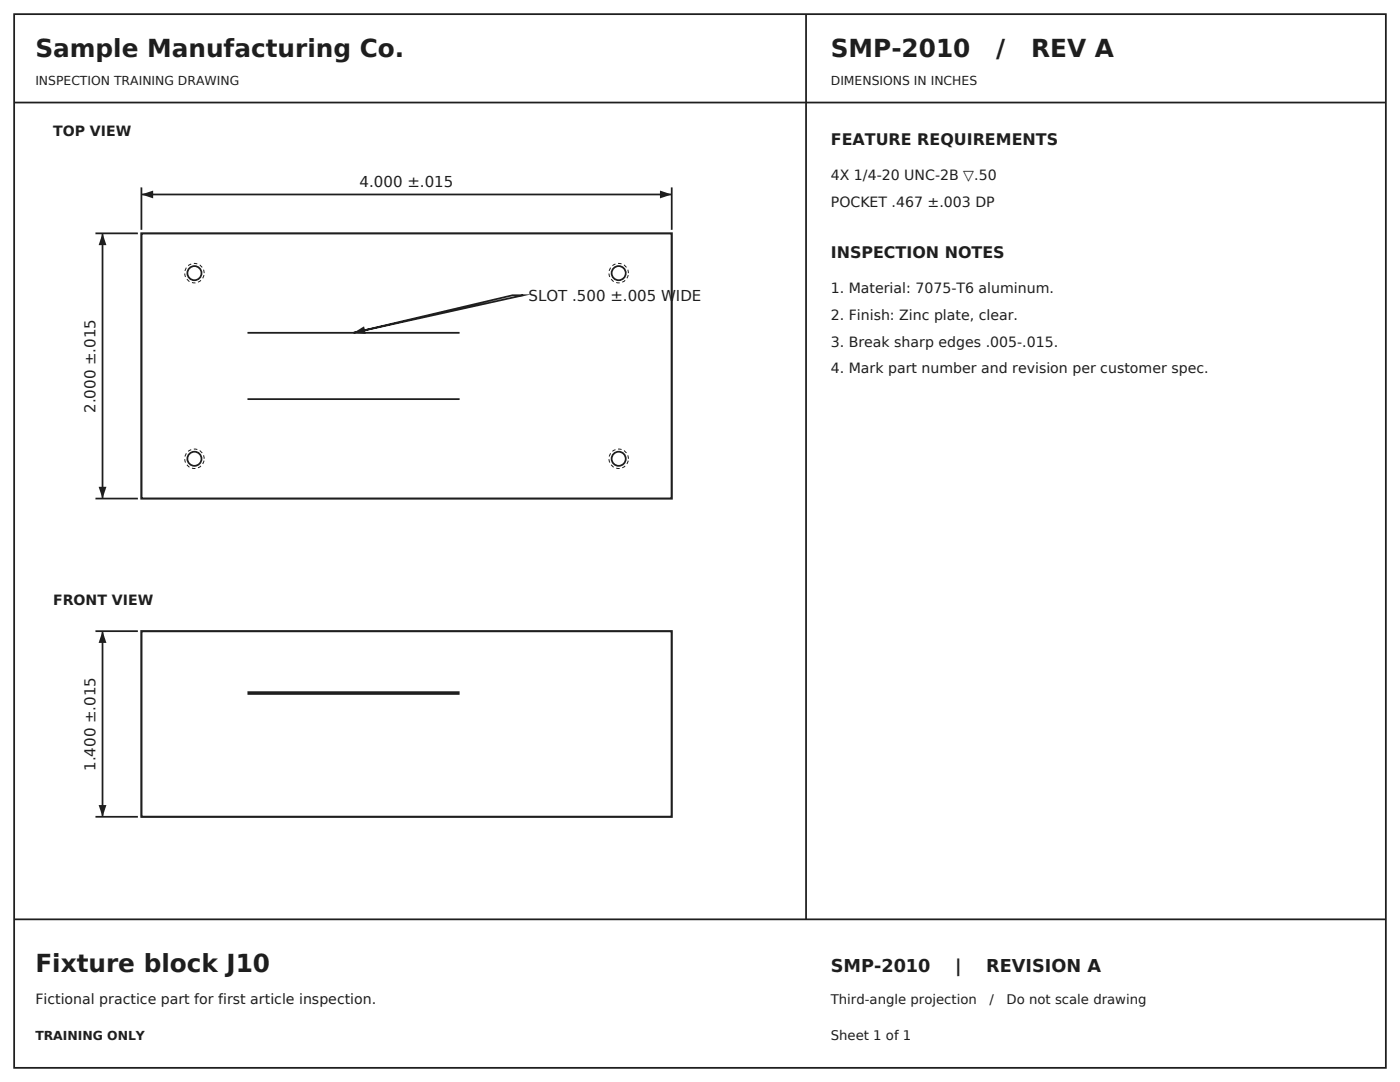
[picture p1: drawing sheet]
<svg xmlns="http://www.w3.org/2000/svg" width="279mm" height="216mm" viewBox="0 0 279 216" stroke-linecap="round" stroke-linejoin="round" font-family="sans-serif">
<defs><g id="words">
<g font-size="4.9" fill="#1a1f24">
<text x="7.1" y="11.3">Sample Manufacturing Co.</text>
<text x="165.8" y="11.3">SMP-2010</text>
<text x="198.8" y="11.3">/</text>
<text x="205.8" y="11.3">REV A</text>
<text x="7.1" y="194">Fixture block J10</text>
</g>
<g font-size="3.5" fill="#1a1f24">
<text x="165.8" y="194">SMP-2010</text>
<text x="190.6" y="194">|</text>
<text x="196.8" y="194">REVISION A</text>
</g>
<g font-size="3.2" fill="#1a1f24">
<text x="165.8" y="28.9">FEATURE REQUIREMENTS</text>
<text x="165.8" y="51.5">INSPECTION NOTES</text>
</g>
<g font-size="3" fill="#1a1f24">
<text x="71.8" y="37.4">4.000 ±.015</text>
<text x="105.5" y="60">SLOT .500 ±.005 WIDE</text>
<text x="19" y="82.4" transform="rotate(-90 19 82.4)">2.000 ±.015</text>
<text x="19" y="153.8" transform="rotate(-90 19 153.8)">1.400 ±.015</text>
</g>
<g font-size="2.8" fill="#1a1f24">
<text x="10.6" y="27.2">TOP VIEW</text>
<text x="165.8" y="36">4X 1/4-20 UNC-2B ▽.50</text>
<text x="165.8" y="41.3">POCKET .467 ±.003 DP</text>
<text x="165.8" y="58.6">1. Material: 7075-T6 aluminum.</text>
<text x="165.8" y="63.9">2. Finish: Zinc plate, clear.</text>
<text x="165.8" y="69.1">3. Break sharp edges .005-.015.</text>
<text x="165.8" y="74.4">4. Mark part number and revision per customer spec.</text>
<text x="10.6" y="120.6">FRONT VIEW</text>
<text x="7.1" y="200.4">Fictional practice part for first article inspection.</text>
</g>
<g font-size="2.6" fill="#1a1f24">
<text x="165.8" y="200.4">Third-angle projection</text>
<text x="197.5" y="200.4">/</text>
<text x="200.9" y="200.4">Do not scale drawing</text>
<text x="165.8" y="207.4">Sheet 1 of 1</text>
</g>
<g font-size="2.5" fill="#1a1f24">
<text x="7.1" y="16.9">INSPECTION TRAINING DRAWING</text>
<text x="165.8" y="16.9">DIMENSIONS IN INCHES</text>
<text x="7.1" y="207.4">TRAINING ONLY</text>
</g>
</g></defs>
<path d="M2.8 2.8h273.8v210.3h-273.8zM160.9 2.8v180.6M2.8 20.5h273.8M28.2 37.4v8.5zM28.2 38.8h105.9zM134.1 37.4v8.5zM2.8 183.4h273.8" fill="none" stroke="#1a1f24" stroke-width=".35"/>
<path d="M28.2 46.6h105.9v52.9h-105.9z" fill="none" stroke="#1a1f24" stroke-width=".42"/>
<g fill="#1a1f24">
<path d="M28.2 38.8l2.4-.8v1.6z"/>
<path d="M131.7 38l2.4 .8-2.4 .8z"/>
</g>
<path d="M19 46.6h8.5zM20.5 46.6v52.9zM19 99.5h8.5z" fill="none" stroke="#1a1f24" stroke-width=".35"/>
<g fill="#1a1f24">
<path d="M19.7 97.1h1.5l-.7 2.4z"/>
<path d="M20.5 46.6l.7 2.3h-1.5z"/>
</g>
<path d="M49.4 79.6h42.3zM49.4 66.4h42.3zM70.6 66.4l31.7-7.5h2.1z" fill="none" stroke="#1a1f24" stroke-width=".35"/>
<path d="M70.6 66.4l2.1-1.3 .3 1.5z" fill="#1a1f24"/>
<g fill="none" stroke="#1a1f24" stroke-width=".35">
<path d="M19 125.9h8.5zM20.5 125.9v37.1zM19 163h8.5z"/>
<circle cx="38.8" cy="54.5" r="1.41"/>
<circle cx="123.5" cy="54.5" r="1.41"/>
<circle cx="38.8" cy="91.5" r="1.41"/>
<circle cx="123.5" cy="91.5" r="1.41"/>
</g>
<path d="M40.7 54.5a1.94 1.94 0 0 0-2.7-1.8 1.94 1.94 0 0 0-.4 3.3 1.94 1.94 0 0 0 3.1-1v-.5M125.4 54.5a1.94 1.94 0 0 0-2.7-1.8 1.94 1.94 0 0 0-.5 3.3 1.94 1.94 0 0 0 3.1-1l.1-.5M40.7 91.5a1.94 1.94 0 0 0-2.7-1.7 1.94 1.94 0 0 0-.4 3.2 1.94 1.94 0 0 0 3.1-.9v-.6M125.4 91.5a1.94 1.94 0 0 0-2.7-1.7 1.94 1.94 0 0 0-.5 3.2 1.94 1.94 0 0 0 3.1-.9l.1-.6" fill="none" stroke="#1a1f24" stroke-width=".2" stroke-dasharray=".7 .5" stroke-linecap="butt"/>
<path d="M28.2 125.9h105.9v37.1h-105.9z" fill="none" stroke="#1a1f24" stroke-width=".42"/>
<g fill="#1a1f24">
<path d="M19.7 160.6h1.5l-.7 2.4z"/>
<path d="M20.5 125.9l.7 2.4h-1.5z"/>
</g>
<path d="M49.4 138.3h42.3z" fill="none" stroke="#1a1f24" stroke-width=".71" stroke-linecap="butt"/>
<use href="#words"/>
</svg>
